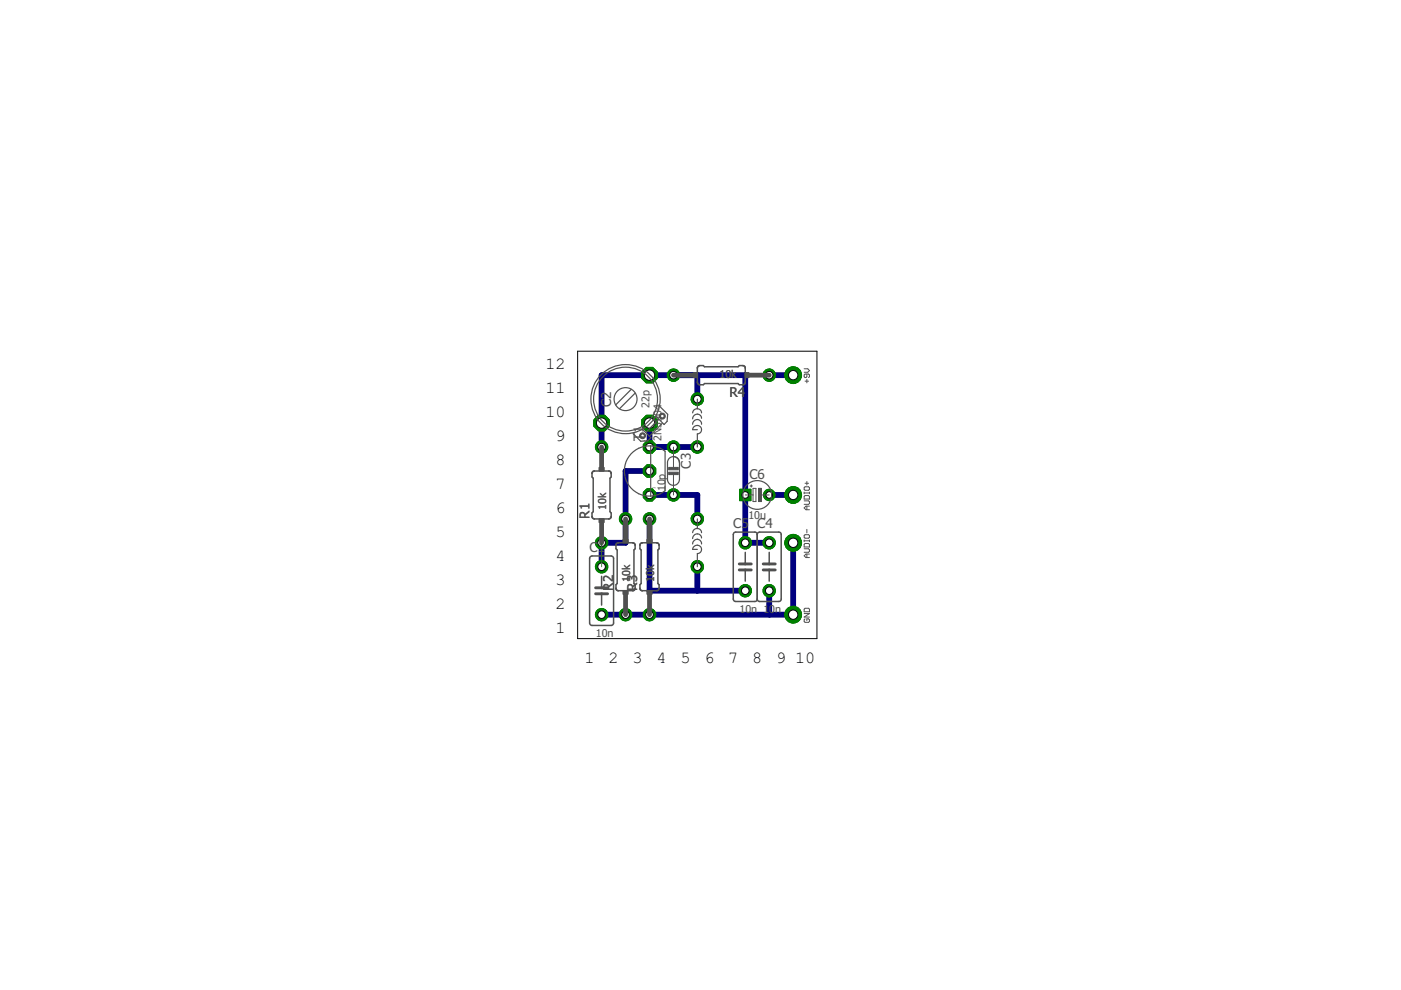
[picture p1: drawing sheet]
<svg xmlns="http://www.w3.org/2000/svg" width="297mm" height="210mm" viewBox="0 0 297 210" stroke-linecap="round" stroke-linejoin="round" font-family="sans-serif">
<defs><g id="words">
<g font-size="3.6">
<text x="115.7" y="83.4">11</text>
<text x="115.7" y="78.3">12</text>
<text x="115.7" y="88.4">10</text>
<text x="117.8" y="93.5">9</text>
<text x="117.8" y="98.6">8</text>
<text x="117.8" y="103.7">7</text>
<text x="117.8" y="113.8">5</text>
<text x="117.8" y="108.7">6</text>
<text x="117.8" y="118.9">4</text>
<text x="117.8" y="124">3</text>
<text x="117.8" y="129.1">2</text>
<text x="117.8" y="134.1">1</text>
<text x="124" y="140.5">1</text>
<text x="129" y="140.5">2</text>
<text x="134.1" y="140.5">3</text>
<text x="139.2" y="140.5">4</text>
<text x="144.3" y="140.5">5</text>
<text x="149.3" y="140.5">6</text>
<text x="154.4" y="140.5">7</text>
<text x="159.5" y="140.5">8</text>
<text x="164.6" y="140.5">9</text>
<text x="168.6" y="140.5">10</text>
</g>
<g font-size="2.9" fill="#505050">
<text x="129.6" y="86.3" transform="rotate(-90 129.6 86.3)">C2</text>
<text x="154.7" y="84.2">R4</text>
<text x="136.4" y="93.5" transform="rotate(-90 136.4 93.5)">T1</text>
<text x="146.5" y="99.3" transform="rotate(-90 146.5 99.3)">C3</text>
<text x="158.9" y="101.5">C6</text>
<text x="125" y="110" transform="rotate(-90 125 110)">R1</text>
<text x="155.5" y="112">C5</text>
<text x="160.6" y="112">C4</text>
<text x="125" y="117.1">C1</text>
<text x="130" y="125.2" transform="rotate(-90 130 125.2)">R2</text>
<text x="135.1" y="125.2" transform="rotate(-90 135.1 125.2)">R3</text>
</g>
<g font-size="2.3" fill="#505050">
<text x="152.5" y="80.2">10k</text>
<text x="137.7" y="86.5" transform="rotate(-90 137.7 86.5)">22p</text>
<text x="140.2" y="93.5" transform="rotate(-90 140.2 93.5)">2N3904</text>
<text x="141.1" y="104.2" transform="rotate(-90 141.1 104.2)">10p</text>
<text x="128.5" y="108.2" transform="rotate(-90 128.5 108.2)">10k</text>
<text x="158.7" y="110">10u</text>
<text x="133.6" y="123.4" transform="rotate(-90 133.6 123.4)">10k</text>
<text x="138.7" y="123.4" transform="rotate(-90 138.7 123.4)">10k</text>
<text x="156.8" y="129.9">10n 1</text>
<text x="163.1" y="129.9">0n</text>
<text x="126.3" y="135">10n</text>
</g>
<text font-size=".8" fill="#505050" x="139" y="103.7" transform="rotate(-90 139 103.7)">1</text>
</g></defs>
<path d="M147.8 79.5v5.1M163.1 79.5h5.1M127.6 94.8v-15.3h30.4v35.6h5.1M137.7 99.9h-5.1v15.2h-5v5.1M137.7 89.7v5.1h10.1M137.7 110v15.2h20.3M137.7 104.9h10.1v5.1M163.1 104.9h5.1M168.2 115.1v15.2h-40.6M147.8 120.2v5M163.1 125.2v5.1" fill="none" stroke="#000080" stroke-width="1.2"/>
<circle cx="168.2" cy="79.5" r="1.78" fill="#008000" stroke="#008000" stroke-width=".21"/>
<circle cx="168.2" cy="79.5" r=".99" fill="#fff" stroke="#000" stroke-width=".21"/>
<circle cx="168.2" cy="104.9" r="1.78" fill="#008000" stroke="#008000" stroke-width=".21"/>
<circle cx="168.2" cy="104.9" r=".99" fill="#fff" stroke="#000" stroke-width=".21"/>
<circle cx="127.6" cy="120.2" r="1.31" fill="#008000" stroke="#008000" stroke-width=".21"/>
<circle cx="127.6" cy="120.2" r=".8" fill="#fff" stroke="#000" stroke-width=".21"/>
<circle cx="127.6" cy="130.3" r="1.31" fill="#008000" stroke="#008000" stroke-width=".21"/>
<circle cx="127.6" cy="130.3" r=".8" fill="#fff" stroke="#000" stroke-width=".21"/>
<circle cx="127.6" cy="89.7" r="1.78" fill="#008000" stroke="#008000" stroke-width=".21"/>
<circle cx="127.6" cy="89.7" r="1.1" fill="#fff" stroke="#000" stroke-width=".21"/>
<circle cx="137.7" cy="89.7" r="1.78" fill="#008000" stroke="#008000" stroke-width=".21"/>
<circle cx="137.7" cy="89.7" r="1.1" fill="#fff" stroke="#000" stroke-width=".21"/>
<circle cx="137.7" cy="79.5" r="1.78" fill="#008000" stroke="#008000" stroke-width=".21"/>
<circle cx="137.7" cy="79.5" r="1.1" fill="#fff" stroke="#000" stroke-width=".21"/>
<circle cx="142.8" cy="104.9" r="1.31" fill="#008000" stroke="#008000" stroke-width=".21"/>
<circle cx="142.8" cy="104.9" r=".8" fill="#fff" stroke="#000" stroke-width=".21"/>
<circle cx="142.8" cy="94.8" r="1.31" fill="#008000" stroke="#008000" stroke-width=".21"/>
<circle cx="142.8" cy="94.8" r=".8" fill="#fff" stroke="#000" stroke-width=".21"/>
<circle cx="163.1" cy="115.1" r="1.31" fill="#008000" stroke="#008000" stroke-width=".21"/>
<circle cx="163.1" cy="115.1" r=".8" fill="#fff" stroke="#000" stroke-width=".21"/>
<circle cx="163.1" cy="125.2" r="1.31" fill="#008000" stroke="#008000" stroke-width=".21"/>
<circle cx="163.1" cy="125.2" r=".8" fill="#fff" stroke="#000" stroke-width=".21"/>
<circle cx="158" cy="115.1" r="1.31" fill="#008000" stroke="#008000" stroke-width=".21"/>
<circle cx="158" cy="115.1" r=".8" fill="#fff" stroke="#000" stroke-width=".21"/>
<circle cx="158" cy="125.2" r="1.31" fill="#008000" stroke="#008000" stroke-width=".21"/>
<circle cx="158" cy="125.2" r=".8" fill="#fff" stroke="#000" stroke-width=".21"/>
<circle cx="163.1" cy="104.9" r="1.21" fill="#008000" stroke="#008000" stroke-width=".21"/>
<circle cx="163.1" cy="104.9" r=".7" fill="#fff" stroke="#000" stroke-width=".21"/>
<path d="M156.8 103.7h2.4v2.5h-2.4z" fill="#008000" stroke="#008000" stroke-width=".21"/>
<circle cx="158" cy="104.9" r=".7" fill="#fff" stroke="#000" stroke-width=".21"/>
<circle cx="147.8" cy="94.8" r="1.31" fill="#008000" stroke="#008000" stroke-width=".21"/>
<circle cx="147.8" cy="94.8" r=".8" fill="#fff" stroke="#000" stroke-width=".21"/>
<circle cx="147.8" cy="84.6" r="1.31" fill="#008000" stroke="#008000" stroke-width=".21"/>
<circle cx="147.8" cy="84.6" r=".8" fill="#fff" stroke="#000" stroke-width=".21"/>
<circle cx="147.8" cy="120.2" r="1.31" fill="#008000" stroke="#008000" stroke-width=".21"/>
<circle cx="147.8" cy="120.2" r=".8" fill="#fff" stroke="#000" stroke-width=".21"/>
<circle cx="147.8" cy="110" r="1.31" fill="#008000" stroke="#008000" stroke-width=".21"/>
<circle cx="147.8" cy="110" r=".8" fill="#fff" stroke="#000" stroke-width=".21"/>
<circle cx="127.6" cy="115.1" r="1.31" fill="#008000" stroke="#008000" stroke-width=".21"/>
<circle cx="127.6" cy="115.1" r=".8" fill="#fff" stroke="#000" stroke-width=".21"/>
<circle cx="127.6" cy="94.8" r="1.31" fill="#008000" stroke="#008000" stroke-width=".21"/>
<circle cx="127.6" cy="94.8" r=".8" fill="#fff" stroke="#000" stroke-width=".21"/>
<circle cx="132.6" cy="130.3" r="1.31" fill="#008000" stroke="#008000" stroke-width=".21"/>
<circle cx="132.6" cy="130.3" r=".8" fill="#fff" stroke="#000" stroke-width=".21"/>
<circle cx="132.6" cy="110" r="1.31" fill="#008000" stroke="#008000" stroke-width=".21"/>
<circle cx="132.6" cy="110" r=".8" fill="#fff" stroke="#000" stroke-width=".21"/>
<circle cx="137.7" cy="130.3" r="1.31" fill="#008000" stroke="#008000" stroke-width=".21"/>
<circle cx="137.7" cy="130.3" r=".8" fill="#fff" stroke="#000" stroke-width=".21"/>
<circle cx="137.7" cy="110" r="1.31" fill="#008000" stroke="#008000" stroke-width=".21"/>
<circle cx="137.7" cy="110" r=".8" fill="#fff" stroke="#000" stroke-width=".21"/>
<circle cx="163.1" cy="79.5" r="1.31" fill="#008000" stroke="#008000" stroke-width=".21"/>
<circle cx="163.1" cy="79.5" r=".8" fill="#fff" stroke="#000" stroke-width=".21"/>
<circle cx="142.8" cy="79.5" r="1.31" fill="#008000" stroke="#008000" stroke-width=".21"/>
<circle cx="142.8" cy="79.5" r=".8" fill="#fff" stroke="#000" stroke-width=".21"/>
<circle cx="137.7" cy="94.8" r="1.42" fill="#008000" stroke="#008000" stroke-width=".21"/>
<circle cx="137.7" cy="94.8" r=".8" fill="#fff" stroke="#000" stroke-width=".21"/>
<circle cx="137.7" cy="104.9" r="1.42" fill="#008000" stroke="#008000" stroke-width=".21"/>
<circle cx="137.7" cy="104.9" r=".8" fill="#fff" stroke="#000" stroke-width=".21"/>
<circle cx="137.7" cy="99.9" r="1.42" fill="#008000" stroke="#008000" stroke-width=".21"/>
<circle cx="137.7" cy="99.9" r=".8" fill="#fff" stroke="#000" stroke-width=".21"/>
<circle cx="168.2" cy="130.3" r="1.78" fill="#008000" stroke="#008000" stroke-width=".21"/>
<circle cx="168.2" cy="130.3" r=".99" fill="#fff" stroke="#000" stroke-width=".21"/>
<circle cx="168.2" cy="115.1" r="1.78" fill="#008000" stroke="#008000" stroke-width=".21"/>
<circle cx="168.2" cy="115.1" r=".99" fill="#fff" stroke="#000" stroke-width=".21"/>
<circle cx="168.2" cy="79.5" r="1.78" fill="#008000" stroke="#008000" stroke-width=".21"/>
<circle cx="168.2" cy="79.5" r=".99" fill="#fff" stroke="#000" stroke-width=".21"/>
<circle cx="168.2" cy="104.9" r="1.78" fill="#008000" stroke="#008000" stroke-width=".21"/>
<circle cx="168.2" cy="104.9" r=".99" fill="#fff" stroke="#000" stroke-width=".21"/>
<circle cx="127.6" cy="120.2" r="1.31" fill="#008000" stroke="#008000" stroke-width=".21"/>
<circle cx="127.6" cy="120.2" r=".8" fill="#fff" stroke="#000" stroke-width=".21"/>
<circle cx="127.6" cy="130.3" r="1.31" fill="#008000" stroke="#008000" stroke-width=".21"/>
<circle cx="127.6" cy="130.3" r=".8" fill="#fff" stroke="#000" stroke-width=".21"/>
<circle cx="127.6" cy="89.7" r="1.78" fill="#008000" stroke="#008000" stroke-width=".21"/>
<circle cx="127.6" cy="89.7" r="1.1" fill="#fff" stroke="#000" stroke-width=".21"/>
<circle cx="137.7" cy="89.7" r="1.78" fill="#008000" stroke="#008000" stroke-width=".21"/>
<circle cx="137.7" cy="89.7" r="1.1" fill="#fff" stroke="#000" stroke-width=".21"/>
<circle cx="137.7" cy="79.5" r="1.78" fill="#008000" stroke="#008000" stroke-width=".21"/>
<circle cx="137.7" cy="79.5" r="1.1" fill="#fff" stroke="#000" stroke-width=".21"/>
<circle cx="142.8" cy="104.9" r="1.31" fill="#008000" stroke="#008000" stroke-width=".21"/>
<circle cx="142.8" cy="104.9" r=".8" fill="#fff" stroke="#000" stroke-width=".21"/>
<circle cx="142.8" cy="94.8" r="1.31" fill="#008000" stroke="#008000" stroke-width=".21"/>
<circle cx="142.8" cy="94.8" r=".8" fill="#fff" stroke="#000" stroke-width=".21"/>
<circle cx="163.1" cy="115.1" r="1.31" fill="#008000" stroke="#008000" stroke-width=".21"/>
<circle cx="163.1" cy="115.1" r=".8" fill="#fff" stroke="#000" stroke-width=".21"/>
<circle cx="163.1" cy="125.2" r="1.31" fill="#008000" stroke="#008000" stroke-width=".21"/>
<circle cx="163.1" cy="125.2" r=".8" fill="#fff" stroke="#000" stroke-width=".21"/>
<circle cx="158" cy="115.1" r="1.31" fill="#008000" stroke="#008000" stroke-width=".21"/>
<circle cx="158" cy="115.1" r=".8" fill="#fff" stroke="#000" stroke-width=".21"/>
<circle cx="158" cy="125.2" r="1.31" fill="#008000" stroke="#008000" stroke-width=".21"/>
<circle cx="158" cy="125.2" r=".8" fill="#fff" stroke="#000" stroke-width=".21"/>
<circle cx="163.1" cy="104.9" r="1.21" fill="#008000" stroke="#008000" stroke-width=".21"/>
<circle cx="163.1" cy="104.9" r=".7" fill="#fff" stroke="#000" stroke-width=".21"/>
<path d="M156.8 103.7h2.4v2.5h-2.4z" fill="#008000" stroke="#008000" stroke-width=".21"/>
<circle cx="158" cy="104.9" r=".7" fill="#fff" stroke="#000" stroke-width=".21"/>
<circle cx="147.8" cy="94.8" r="1.31" fill="#008000" stroke="#008000" stroke-width=".21"/>
<circle cx="147.8" cy="94.8" r=".8" fill="#fff" stroke="#000" stroke-width=".21"/>
<circle cx="147.8" cy="84.6" r="1.31" fill="#008000" stroke="#008000" stroke-width=".21"/>
<circle cx="147.8" cy="84.6" r=".8" fill="#fff" stroke="#000" stroke-width=".21"/>
<circle cx="147.8" cy="120.2" r="1.31" fill="#008000" stroke="#008000" stroke-width=".21"/>
<circle cx="147.8" cy="120.2" r=".8" fill="#fff" stroke="#000" stroke-width=".21"/>
<circle cx="147.8" cy="110" r="1.31" fill="#008000" stroke="#008000" stroke-width=".21"/>
<circle cx="147.8" cy="110" r=".8" fill="#fff" stroke="#000" stroke-width=".21"/>
<circle cx="127.6" cy="115.1" r="1.31" fill="#008000" stroke="#008000" stroke-width=".21"/>
<circle cx="127.6" cy="115.1" r=".8" fill="#fff" stroke="#000" stroke-width=".21"/>
<circle cx="127.6" cy="94.8" r="1.31" fill="#008000" stroke="#008000" stroke-width=".21"/>
<circle cx="127.6" cy="94.8" r=".8" fill="#fff" stroke="#000" stroke-width=".21"/>
<circle cx="132.6" cy="130.3" r="1.31" fill="#008000" stroke="#008000" stroke-width=".21"/>
<circle cx="132.6" cy="130.3" r=".8" fill="#fff" stroke="#000" stroke-width=".21"/>
<circle cx="132.6" cy="110" r="1.31" fill="#008000" stroke="#008000" stroke-width=".21"/>
<circle cx="132.6" cy="110" r=".8" fill="#fff" stroke="#000" stroke-width=".21"/>
<circle cx="137.7" cy="130.3" r="1.31" fill="#008000" stroke="#008000" stroke-width=".21"/>
<circle cx="137.7" cy="130.3" r=".8" fill="#fff" stroke="#000" stroke-width=".21"/>
<circle cx="137.7" cy="110" r="1.31" fill="#008000" stroke="#008000" stroke-width=".21"/>
<circle cx="137.7" cy="110" r=".8" fill="#fff" stroke="#000" stroke-width=".21"/>
<circle cx="163.1" cy="79.5" r="1.31" fill="#008000" stroke="#008000" stroke-width=".21"/>
<circle cx="163.1" cy="79.5" r=".8" fill="#fff" stroke="#000" stroke-width=".21"/>
<circle cx="142.8" cy="79.5" r="1.31" fill="#008000" stroke="#008000" stroke-width=".21"/>
<circle cx="142.8" cy="79.5" r=".8" fill="#fff" stroke="#000" stroke-width=".21"/>
<circle cx="137.7" cy="94.8" r="1.42" fill="#008000" stroke="#008000" stroke-width=".21"/>
<circle cx="137.7" cy="94.8" r=".8" fill="#fff" stroke="#000" stroke-width=".21"/>
<circle cx="137.7" cy="104.9" r="1.42" fill="#008000" stroke="#008000" stroke-width=".21"/>
<circle cx="137.7" cy="104.9" r=".8" fill="#fff" stroke="#000" stroke-width=".21"/>
<circle cx="137.7" cy="99.9" r="1.42" fill="#008000" stroke="#008000" stroke-width=".21"/>
<circle cx="137.7" cy="99.9" r=".8" fill="#fff" stroke="#000" stroke-width=".21"/>
<circle cx="168.2" cy="130.3" r="1.78" fill="#008000" stroke="#008000" stroke-width=".21"/>
<circle cx="168.2" cy="130.3" r=".99" fill="#fff" stroke="#000" stroke-width=".21"/>
<circle cx="168.2" cy="115.1" r="1.78" fill="#008000" stroke="#008000" stroke-width=".21"/>
<circle cx="168.2" cy="115.1" r=".99" fill="#fff" stroke="#000" stroke-width=".21"/>
<g fill="none" stroke="#505050" stroke-width=".21">
<path d="M170.5 78.2h.8l.3 .4-.3 .3h-.8M171.1 79.3v.6l-.2 .2-.4-.2v-.4l.2-.2h.7l.2 .2v.4l-.2 .2M142.8 94.8v4.3M170.7 80.8h.7M171.1 80.4v.8M142.8 100.6v4.3M158 104.9h1.7M159 103h.5M159.3 102.8v.5M159.7 103.5h.6v2.8h-.6zM160.8 103.5h.6v2.8h-.6zM161.4 104.9h1.7"/>
<path d="M170.5 103.4l.2-.2h.7l.2 .2v.4l-.2 .1h-.7l-.2-.1zM170.5 105.3l.2-.2h.7l.2 .2v.5h-1.1zM170.5 106.2h.9l.2 .2v.4l-.2 .1h-.9M170.5 113.5l.2-.1h.7l.2 .1v.4l-.2 .2h-.7l-.2-.2zM170.5 115.4l.2-.2h.7l.2 .2v.6h-1.1zM170.5 116.4h.9l.2 .1v.4l-.2 .2h-.9M170.5 104.3v.4M170.5 114.5v.4M170.5 104.5h1.1M170.5 114.7h1.1M170.7 102.5h.7M171.1 102.1v.7"/>
<path d="M171.1 107.3v.8M171.1 112.2v.8M171.1 117.5v.7M171.6 104.3v.4M171.6 114.5v.4M171.6 107.3h-.7l-.4 .4 .4 .4h.7M171.6 117.5h-.7l-.4 .4 .4 .3h.7M170.5 129.2l.2-.2h.7l.2 .2v.5h-1.1zM170.5 130.1h1.1l-1.1 .7h1.1M170.7 131.2l-.2 .2v.4l.2 .2h.7l.2-.2v-.4l-.2-.2h-.3v.4"/>
</g>
<path d="M156.7 119.6h2.6M161.8 119.6h2.6M126.3 124.6h2.5M126.3 125.9h2.5M156.7 120.8h2.6M161.8 120.8h2.6" fill="none" stroke="#505050" stroke-width=".61"/>
<g fill="none" stroke="#505050" stroke-width=".32">
<path d="M148.1 77.6l1-.1 .3 .3h7.1l.2-.3 1 .1 .3 .4v3.1l-.2 .4a1.32 1.32 0 0 1-1.3-.2h-7.1a1.32 1.32 0 0 1-1.3 .2l-.3-.4v-3.1zM125.7 99.9h3.4l.5 .3v.9l-.3 .3v7.1l.3 .3v.7l-.4 .5h-3.2l-.5-.3v-.9l.3-.3v-7.1l-.3-.3v-.9zM125.1 118.1l.4-.2h4.1l.5 .3v13.9l-.4 .5h-4.2l-.5-.4zM130.7 115.3l.4-.2h3.1l.3 .1 .2 .4v.8l-.3 .2v7.1l.3 .3-.1 .9-.4 .3h-3.1l-.4-.2a1.32 1.32 0 0 1 .2-1.3v-7.1a1.32 1.32 0 0 1-.2-1.3zM135.8 115.3l.4-.2h3l.3 .1 .2 .4v.8l-.2 .2v7.1l.2 .3v.9l-.5 .3h-3l-.4-.2a1.32 1.32 0 0 1 .1-1.3v-7.1a1.32 1.32 0 0 1-.1-1.3zM158 117.1v2.5M160.5 113.3l.3-.4 .3-.1h4l.4 .2 .1 .3v13.9l-.5 .3h-4l-.3-.1-.3-.4M160.5 113.3v-.3l-.5-.2h-4l-.3 .1-.2 .4v13.9l.5 .3h4l.5-.2v-.3M160.5 113.3v13.7M163.1 117.1v2.5M127.6 122.2v2.4M127.6 125.9v2.4"/>
<path d="M158 120.8v2.4M163.1 120.8v2.4"/>
</g>
<g fill="none" stroke="#505050" stroke-width=".25">
<path d="M133.8 82.5l-3.3 3.4M134.7 83.4l-3.3 3.3M136.3 91.1l1.7 1.7-.6 .7-1.6 .1-1.6-1.7M138 94.5a5.3 5.3 0 0 0-5.6 5.4 5.3 5.3 0 0 0 5.6 5.3M138 94.5l2 .5M138 94.5v10.7M139.7 88.9l-2.8 2.8M139.8 86.1l1.8 1.7-.2 1.5-.6 .7-1.7-1.7M139.9 95l1.1 .7v8.4l-1.5 .8-1.5 .3M140.4 89.8l-2.7 2.7M141.8 97.3a1.27 1.27 0 0 1 1.4-.4 1.27 1.27 0 0 1 .9 1.2v3.5a1.27 1.27 0 0 1-1.3 1.3 1.27 1.27 0 0 1-1.3-1.3v-3.5zM146.9 90a.94 .94 0 0 1 .9-1.1 .94 .94 0 0 1 .9 1.1"/>
<path d="M147.8 86.7l.7 .2 .2 .6M147.8 86.7l-.6 .2-.3 .6M147.8 91.1h-.9a.93 .93 0 0 1 .8-1 .93 .93 0 0 1 1 .9 .93 .93 0 0 1-.9 1v2.8M147.8 84.6v2.1M148.7 88.7a.94 .94 0 0 0-1-.9 .94 .94 0 0 0-.8 1M146.9 115.3a.94 .94 0 0 1 .9-1 .94 .94 0 0 1 .9 1M147.8 112.1l.7 .2 .2 .6M147.8 112.1l-.6 .2-.3 .6M147.8 116.5h-.9a.92 .92 0 0 1 .8-1 .92 .92 0 0 1 1 .9 .92 .92 0 0 1-.9 1v2.8M147.8 110v2.1M148.7 114.1a.94 .94 0 0 0-1-.9 .94 .94 0 0 0-.8 1"/>
<circle cx="132.6" cy="84.6" r="6.8"/>
<circle cx="132.6" cy="84.6" r="2.43"/>
<circle cx="132.6" cy="84.6" r="7.3"/>
<circle cx="160.5" cy="104.9" r="3"/>
</g>
<g fill="#505050" stroke="#505050" stroke-width=".21">
<path d="M135.8 91.9a.63 .63 0 0 1 1 .2 .63 .63 0 0 1-.4 .9 .63 .63 0 0 1-.8-.6h.2a.38 .38 0 0 1 .5-.4 .38 .38 0 0 1 .2 .6 .38 .38 0 0 1-.6-.1l-.1-.1h-.2z" fill-rule="evenodd"/>
<path d="M140 87.8a.64 .64 0 0 1 1 .1 .64 .64 0 0 1-.4 1 .64 .64 0 0 1-.8-.7h.2a.38 .38 0 0 1 .5-.4 .38 .38 0 0 1 .2 .6 .38 .38 0 0 1-.6 0l-.1-.2h-.2z" fill-rule="evenodd"/>
</g>
<g fill="#505050" stroke="#505050" stroke-width=".21">
<path d="M141.8 99.1h2v.5h-2z"/>
<path d="M141.8 100.1h2v.5h-2z"/>
<path d="M160.9 103.6h.5v2.7h-.5z"/>
<path d="M127 99.1h1.1v.8h-1.1z"/>
<path d="M127 110h1.1v.8h-1.1z"/>
<path d="M132.1 114.3h1v.8h-1z"/>
<path d="M132.1 125.2h1v.8h-1z"/>
<path d="M137.2 114.3h1v.8h-1z"/>
<path d="M137.2 125.2h1v.8h-1z"/>
<path d="M147.1 79h.7v1.1h-.7z"/>
<path d="M158 79h.8v1.1h-.8z"/>
</g>
<path d="M142.8 79.5h4.3M158.8 79.5h4.3M127.6 94.8v4.3M127.6 110.8v4.3M132.6 110v4.3M137.7 110v4.3M132.6 126v4.3M137.7 126v4.3" fill="none" stroke="#505050" stroke-width="1"/>
<path d="M127.6 115.1v5.1" fill="none" stroke="#808000" stroke-width=".21"/>
<path d="M122.5 74.5h50.7v60.9h-50.7z" fill="none" stroke="#000" stroke-width=".21"/>
<use href="#words"/>
</svg>
